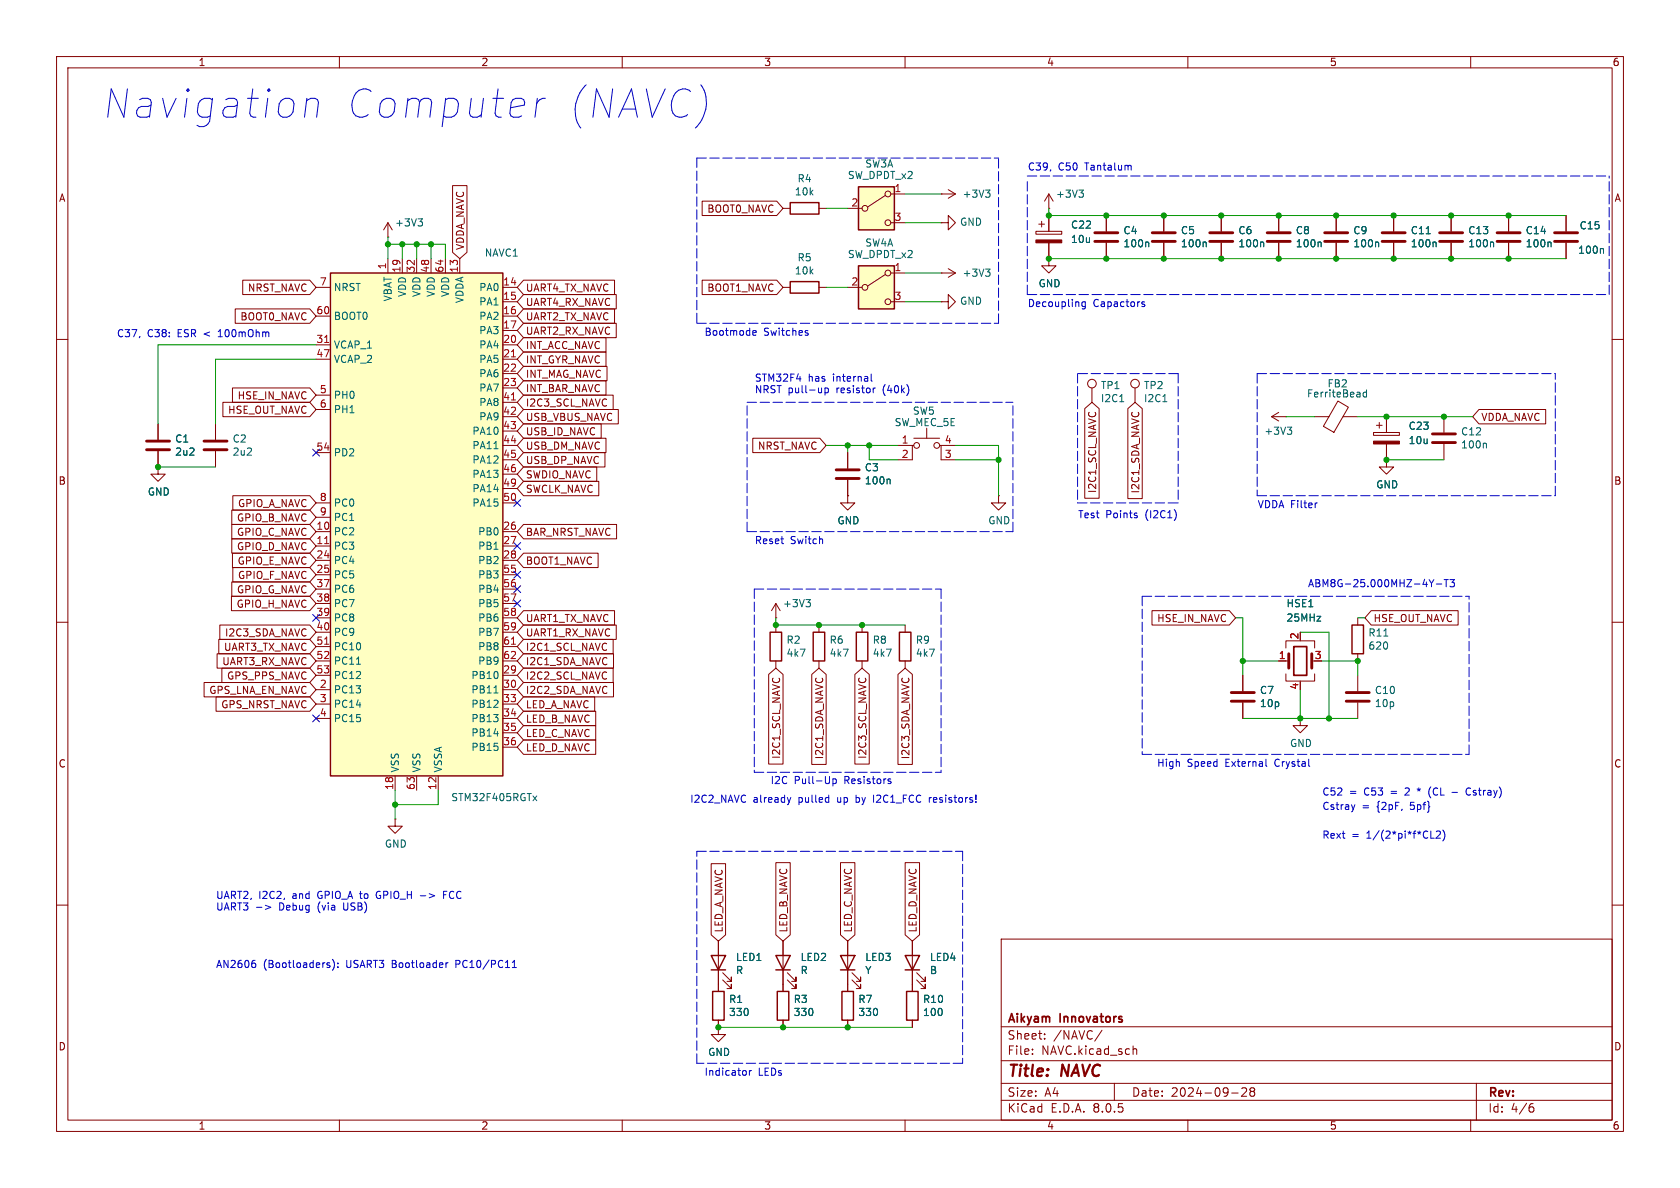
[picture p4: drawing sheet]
<svg xmlns="http://www.w3.org/2000/svg" width="297mm" height="210mm" viewBox="0 0 297 210" stroke-linecap="round" stroke-linejoin="round" font-family="sans-serif">
<defs><g id="words">
<g font-size="7" fill="#0000c2">
<text x="17.8" y="21.3">Navigation</text>
<text x="60.4" y="21.3">Computer</text>
<text x="99.1" y="21.3">(NAVC)</text>
</g>
<g font-size="2.8" fill="#840000">
<text x="178" y="190.9">Title:</text>
<text x="187.7" y="190.9">NAVC</text>
</g>
<g font-size="2.1" fill="#840000">
<text x="178" y="184">Sheet:</text>
<text x="178" y="181.2">Aikyam</text>
<text x="186.2" y="184">/NAVC/</text>
<text x="187.5" y="181.2">Innovators</text>
<text x="178" y="186.7">File:</text>
<text x="184.1" y="186.7">NAVC.kicad_sch</text>
<text x="178" y="196.9">KiCad</text>
<text x="178" y="194.1">Size:</text>
<text x="184.7" y="194.1">A4</text>
<text x="185.7" y="196.9">E.D.A.</text>
<text x="193.3" y="196.9">8.0.5</text>
<text x="200" y="194.1">Date:</text>
<text x="207" y="194.1">2024-09-28</text>
<text x="263" y="194.3">Rev:</text>
<text x="263" y="196.9">Id:</text>
<text x="267.1" y="196.9">4/6</text>
</g>
<g font-size="1.8" fill="#840000">
<text x="35" y="11.9">1</text>
<text x="85" y="11.9">2</text>
<text x="135" y="11.9">3</text>
<text x="185" y="11.9">4</text>
<text x="235" y="11.9">5</text>
<text x="285" y="11.9">6</text>
<text x="10.3" y="35.9">A</text>
<text x="285.3" y="35.9">A</text>
<text x="124.9" y="37.8">BOOT0_NAVC</text>
<text x="82.2" y="44.3" transform="rotate(-90 82.2 44.3)">VDDA_NAVC</text>
<text x="43.7" y="51.8">NRST_NAVC</text>
<text x="92.9" y="51.8">UART4_TX_NAVC</text>
<text x="124.9" y="51.8">BOOT1_NAVC</text>
<text x="42.4" y="56.8">BOOT0_NAVC</text>
<text x="92.9" y="54.3">UART4_RX_NAVC</text>
<text x="92.9" y="56.8">UART2_TX_NAVC</text>
<text x="92.9" y="59.4">UART2_RX_NAVC</text>
<text x="92.9" y="61.9">INT_ACC_NAVC</text>
<text x="92.9" y="64.5">INT_GYR_NAVC</text>
<text x="41.9" y="70.8">HSE_IN_NAVC</text>
<text x="92.9" y="69.5">INT_BAR_NAVC</text>
<text x="92.9" y="67">INT_MAG_NAVC</text>
<text x="40.2" y="73.3">HSE_OUT_NAVC</text>
<text x="92.9" y="77.2">USB_ID_NAVC</text>
<text x="92.9" y="72.1">I2C3_SCL_NAVC</text>
<text x="92.9" y="74.6">USB_VBUS_NAVC</text>
<text x="261.8" y="74.6">VDDA_NAVC</text>
<text x="92.9" y="82.2">USB_DP_NAVC</text>
<text x="92.9" y="79.7">USB_DM_NAVC</text>
<text x="133.9" y="79.7">NRST_NAVC</text>
<text x="10.3" y="85.9">B</text>
<text x="42" y="89.9">GPIO_A_NAVC</text>
<text x="92.9" y="87.3">SWCLK_NAVC</text>
<text x="92.9" y="84.8">SWDIO_NAVC</text>
<text x="194" y="87.3" transform="rotate(-90 194 87.3)">I2C1_SCL_NAVC</text>
<text x="201.6" y="87.3" transform="rotate(-90 201.6 87.3)">I2C1_SDA_NAVC</text>
<text x="285.3" y="85.9">B</text>
<text x="41.8" y="94.9">GPIO_C_NAVC</text>
<text x="41.8" y="92.4">GPIO_B_NAVC</text>
<text x="92.9" y="94.9">BAR_NRST_NAVC</text>
<text x="41.8" y="97.5">GPIO_D_NAVC</text>
<text x="41.9" y="100">GPIO_E_NAVC</text>
<text x="92.9" y="100">BOOT1_NAVC</text>
<text x="41.7" y="107.6">GPIO_H_NAVC</text>
<text x="41.8" y="105.1">GPIO_G_NAVC</text>
<text x="42" y="102.6">GPIO_F_NAVC</text>
<text x="39.7" y="112.7">I2C3_SDA_NAVC</text>
<text x="92.9" y="110.2">UART1_TX_NAVC</text>
<text x="92.9" y="112.7">UART1_RX_NAVC</text>
<text x="204.5" y="110.2">HSE_IN_NAVC</text>
<text x="242.7" y="110.2">HSE_OUT_NAVC</text>
<text x="39.2" y="117.8">UART3_RX_NAVC</text>
<text x="39.5" y="115.3">UART3_TX_NAVC</text>
<text x="92.9" y="115.3">I2C1_SCL_NAVC</text>
<text x="92.9" y="117.8">I2C1_SDA_NAVC</text>
<text x="36.9" y="122.9">GPS_LNA_EN_NAVC</text>
<text x="39" y="125.4">GPS_NRST_NAVC</text>
<text x="40" y="120.3">GPS_PPS_NAVC</text>
<text x="92.9" y="122.9">I2C2_SDA_NAVC</text>
<text x="92.9" y="120.3">I2C2_SCL_NAVC</text>
<text x="92.9" y="125.4">LED_A_NAVC</text>
<text x="92.9" y="128">LED_B_NAVC</text>
<text x="92.9" y="130.5">LED_C_NAVC</text>
<text x="10.3" y="135.9">C</text>
<text x="92.9" y="133">LED_D_NAVC</text>
<text x="138.1" y="134.3" transform="rotate(-90 138.1 134.3)">I2C1_SCL_NAVC</text>
<text x="145.7" y="134.3" transform="rotate(-90 145.7 134.3)">I2C1_SDA_NAVC</text>
<text x="153.4" y="134.3" transform="rotate(-90 153.4 134.3)">I2C3_SCL_NAVC</text>
<text x="161" y="134.3" transform="rotate(-90 161 134.3)">I2C3_SDA_NAVC</text>
<text x="285.3" y="135.9">C</text>
<text x="128" y="164.9" transform="rotate(-90 128 164.9)">LED_A_NAVC</text>
<text x="139.4" y="164.9" transform="rotate(-90 139.4 164.9)">LED_B_NAVC</text>
<text x="150.8" y="164.9" transform="rotate(-90 150.8 164.9)">LED_C_NAVC</text>
<text x="162.2" y="164.9" transform="rotate(-90 162.2 164.9)">LED_D_NAVC</text>
<text x="10.3" y="185.9">D</text>
<text x="285.3" y="185.9">D</text>
<text x="35" y="199.9">1</text>
<text x="85" y="199.9">2</text>
<text x="135" y="199.9">3</text>
<text x="185" y="199.9">4</text>
<text x="235" y="199.9">5</text>
<text x="285" y="199.9">6</text>
</g>
<g font-size="1.8" fill="#006464">
<text x="152.9" y="29.8">SW3A</text>
<text x="140.4" y="34.7">10k</text>
<text x="140.9" y="32.4">R4</text>
<text x="149.8" y="31.9">SW_DPDT_x2</text>
<text x="170.1" y="35.2">+3V3</text>
<text x="186.6" y="35.2">+3V3</text>
<text x="69.7" y="40.2">+3V3</text>
<text x="169.6" y="40.1">GND</text>
<text x="189.2" y="40.6">C22</text>
<text x="198.5" y="41.6">C4</text>
<text x="208.7" y="41.6">C5</text>
<text x="218.8" y="41.6">C6</text>
<text x="229" y="41.6">C8</text>
<text x="239.2" y="41.6">C9</text>
<text x="249.3" y="41.6">C11</text>
<text x="259.5" y="41.6">C13</text>
<text x="269.6" y="41.6">C14</text>
<text x="279.2" y="40.7">C15</text>
<text x="85.6" y="45.6">NAVC1</text>
<text x="140.9" y="46.4">R5</text>
<text x="149.8" y="45.8">SW_DPDT_x2</text>
<text x="152.9" y="43.8">SW4A</text>
<text x="189.2" y="43.2">10u</text>
<text x="198.5" y="43.9">100n</text>
<text x="208.7" y="43.9">100n</text>
<text x="218.8" y="43.9">100n</text>
<text x="229" y="43.9">100n</text>
<text x="239.2" y="43.9">100n</text>
<text x="249.3" y="43.9">100n</text>
<text x="259.5" y="43.9">100n</text>
<text x="269.6" y="43.9">100n</text>
<text x="278.9" y="45.1">100n</text>
<text x="58.9" y="51.7">NRST</text>
<text x="69.4" y="53.4" transform="rotate(-90 69.4 53.4)">VBAT</text>
<text x="72" y="52.6" transform="rotate(-90 72 52.6)">VDD</text>
<text x="74.5" y="52.6" transform="rotate(-90 74.5 52.6)">VDD</text>
<text x="77.1" y="52.6" transform="rotate(-90 77.1 52.6)">VDD</text>
<text x="79.6" y="52.6" transform="rotate(-90 79.6 52.6)">VDD</text>
<text x="82.1" y="53.7" transform="rotate(-90 82.1 53.7)">VDDA</text>
<text x="84.6" y="51.7">PA0</text>
<text x="140.4" y="48.7">10k</text>
<text x="170.1" y="49.1">+3V3</text>
<text x="183.5" y="51">GND</text>
<text x="58.9" y="56.7">BOOT0</text>
<text x="84.6" y="54.2">PA1</text>
<text x="84.6" y="56.7">PA2</text>
<text x="84.6" y="59.3">PA3</text>
<text x="169.6" y="54.1">GND</text>
<text x="58.9" y="61.8">VCAP_1</text>
<text x="58.9" y="64.4">VCAP_2</text>
<text x="84.6" y="61.8">PA4</text>
<text x="84.6" y="64.4">PA5</text>
<text x="58.9" y="70.7">PH0</text>
<text x="84.6" y="66.9">PA6</text>
<text x="84.6" y="69.4">PA7</text>
<text x="84.6" y="72">PA8</text>
<text x="194.5" y="69">TP1</text>
<text x="194.5" y="71.3">I2C1</text>
<text x="202.1" y="69">TP2</text>
<text x="202.1" y="71.3">I2C1</text>
<text x="231" y="70.5">FerriteBead</text>
<text x="234.6" y="68.7">FB2</text>
<text x="58.9" y="73.3">PH1</text>
<text x="83.4" y="77.1">PA10</text>
<text x="84.6" y="74.5">PA9</text>
<text x="158.1" y="75.5">SW_MEC_5E</text>
<text x="161.3" y="73.5">SW5</text>
<text x="223.4" y="77.1">+3V3</text>
<text x="248.9" y="76.2">C23</text>
<text x="258.2" y="77.2">C12</text>
<text x="30.9" y="78.4">C1</text>
<text x="30.9" y="80.7">2u2</text>
<text x="41" y="78.4">C2</text>
<text x="41" y="80.7">2u2</text>
<text x="58.9" y="80.9">PD2</text>
<text x="83.4" y="79.6">PA11</text>
<text x="83.4" y="82.1">PA12</text>
<text x="152.8" y="83.5">C3</text>
<text x="248.9" y="78.7">10u</text>
<text x="258.2" y="79.5">100n</text>
<text x="26" y="87.8">GND</text>
<text x="58.9" y="89.8">PC0</text>
<text x="83.4" y="84.7">PA13</text>
<text x="83.4" y="87.2">PA14</text>
<text x="83.4" y="89.8">PA15</text>
<text x="152.8" y="85.8">100n</text>
<text x="243.2" y="86.5">GND</text>
<text x="58.9" y="94.8">PC2</text>
<text x="58.9" y="92.3">PC1</text>
<text x="84.4" y="94.8">PB0</text>
<text x="148" y="92.9">GND</text>
<text x="174.6" y="92.9">GND</text>
<text x="58.9" y="97.4">PC3</text>
<text x="58.9" y="99.9">PC4</text>
<text x="84.4" y="97.4">PB1</text>
<text x="84.4" y="99.9">PB2</text>
<text x="58.9" y="102.5">PC5</text>
<text x="58.9" y="105">PC6</text>
<text x="58.9" y="107.5">PC7</text>
<text x="84.4" y="102.5">PB3</text>
<text x="84.4" y="105">PB4</text>
<text x="84.4" y="107.5">PB5</text>
<text x="138.3" y="107.5">+3V3</text>
<text x="227.3" y="107.5">HSE1</text>
<text x="58.9" y="110.1">PC8</text>
<text x="58.9" y="112.6">PC9</text>
<text x="84.4" y="110.1">PB6</text>
<text x="84.4" y="112.6">PB7</text>
<text x="138.9" y="114">R2</text>
<text x="146.6" y="114">R6</text>
<text x="154.2" y="114">R8</text>
<text x="161.8" y="114">R9</text>
<text x="227.3" y="110.1">25MHz</text>
<text x="241.8" y="112.7">R11</text>
<text x="58.9" y="115.2">PC10</text>
<text x="58.9" y="117.7">PC11</text>
<text x="84.4" y="115.2">PB8</text>
<text x="84.4" y="117.7">PB9</text>
<text x="138.9" y="116.3">4k7</text>
<text x="146.6" y="116.3">4k7</text>
<text x="154.2" y="116.3">4k7</text>
<text x="161.8" y="116.3">4k7</text>
<text x="241.8" y="115">620</text>
<text x="58.9" y="122.8">PC13</text>
<text x="58.9" y="125.3">PC14</text>
<text x="58.9" y="120.2">PC12</text>
<text x="83.2" y="120.2">PB10</text>
<text x="83.2" y="122.8">PB11</text>
<text x="83.2" y="125.3">PB12</text>
<text x="222.6" y="122.9">C7</text>
<text x="222.6" y="125.2">10p</text>
<text x="243" y="122.9">C10</text>
<text x="243" y="125.2">10p</text>
<text x="58.9" y="127.9">PC15</text>
<text x="83.2" y="127.9">PB13</text>
<text x="83.2" y="130.4">PB14</text>
<text x="70.7" y="136.7" transform="rotate(-90 70.7 136.7)">VSS</text>
<text x="74.5" y="136.7" transform="rotate(-90 74.5 136.7)">VSS</text>
<text x="78.3" y="136.7" transform="rotate(-90 78.3 136.7)">VSSA</text>
<text x="83.2" y="132.9">PB15</text>
<text x="228" y="132.3">GND</text>
<text x="79.7" y="141.8">STM32F405RGTx</text>
<text x="67.9" y="150">GND</text>
<text x="130" y="170.1">LED1</text>
<text x="130" y="172.4">R</text>
<text x="141.4" y="170.1">LED2</text>
<text x="141.4" y="172.4">R</text>
<text x="152.9" y="170.1">LED3</text>
<text x="152.9" y="172.4">Y</text>
<text x="164.3" y="170.1">LED4</text>
<text x="164.3" y="172.4">B</text>
<text x="128.8" y="177.5">R1</text>
<text x="128.8" y="179.8">330</text>
<text x="140.2" y="177.5">R3</text>
<text x="140.2" y="179.8">330</text>
<text x="151.6" y="177.5">R7</text>
<text x="151.6" y="179.8">330</text>
<text x="163.1" y="179.8">100</text>
<text x="163.1" y="177.5">R10</text>
<text x="125.1" y="186.9">GND</text>
</g>
<g font-size="1.8" fill="#a90000">
<text x="158" y="34">1</text>
<text x="150.4" y="36.6">2</text>
<text x="158" y="39.1">3</text>
<text x="68.3" y="47.7" transform="rotate(-90 68.3 47.7)">1</text>
<text x="56.4" y="50.5">7</text>
<text x="70.9" y="48.3" transform="rotate(-90 70.9 48.3)">19</text>
<text x="73.4" y="48.3" transform="rotate(-90 73.4 48.3)">32</text>
<text x="75.9" y="48.3" transform="rotate(-90 75.9 48.3)">48</text>
<text x="78.5" y="48.3" transform="rotate(-90 78.5 48.3)">64</text>
<text x="81" y="48.3" transform="rotate(-90 81 48.3)">13</text>
<text x="88.9" y="50.5">14</text>
<text x="88.9" y="53.1">15</text>
<text x="150.4" y="50.5">2</text>
<text x="158" y="48">1</text>
<text x="158" y="53.1">3</text>
<text x="55.8" y="55.6">60</text>
<text x="88.9" y="55.6">16</text>
<text x="88.9" y="58.2">17</text>
<text x="55.8" y="60.7">31</text>
<text x="55.8" y="63.2">47</text>
<text x="88.9" y="60.7">20</text>
<text x="88.9" y="63.2">21</text>
<text x="88.9" y="65.8">22</text>
<text x="56.4" y="69.6">5</text>
<text x="88.9" y="68.3">23</text>
<text x="88.9" y="70.9">41</text>
<text x="56.4" y="72.1">6</text>
<text x="88.9" y="73.4">42</text>
<text x="88.9" y="75.9">43</text>
<text x="55.8" y="79.8">54</text>
<text x="88.9" y="78.5">44</text>
<text x="88.9" y="81">45</text>
<text x="88.9" y="83.6">46</text>
<text x="159.3" y="78.5">1</text>
<text x="159.3" y="81">2</text>
<text x="166.9" y="81">3</text>
<text x="166.9" y="78.5">4</text>
<text x="56.4" y="88.6">8</text>
<text x="88.9" y="86.1">49</text>
<text x="88.9" y="88.6">50</text>
<text x="55.8" y="93.7">10</text>
<text x="56.4" y="91.2">9</text>
<text x="88.9" y="93.7">26</text>
<text x="55.8" y="96.3">11</text>
<text x="55.8" y="98.8">24</text>
<text x="55.8" y="101.3">25</text>
<text x="88.9" y="96.3">27</text>
<text x="88.9" y="98.8">28</text>
<text x="88.9" y="101.3">55</text>
<text x="55.8" y="103.9">37</text>
<text x="55.8" y="106.4">38</text>
<text x="88.9" y="103.9">56</text>
<text x="88.9" y="106.4">57</text>
<text x="55.8" y="109">39</text>
<text x="55.8" y="111.5">40</text>
<text x="88.9" y="109">58</text>
<text x="88.9" y="111.5">59</text>
<text x="229.6" y="113.1" transform="rotate(-90 229.6 113.1)">2</text>
<text x="55.8" y="114">51</text>
<text x="55.8" y="116.6">52</text>
<text x="55.8" y="119.1">53</text>
<text x="88.9" y="119.1">29</text>
<text x="88.9" y="114">61</text>
<text x="88.9" y="116.6">62</text>
<text x="226" y="116.6">1</text>
<text x="232.3" y="116.6">3</text>
<text x="56.4" y="121.7">2</text>
<text x="56.4" y="124.2">3</text>
<text x="88.9" y="121.7">30</text>
<text x="88.9" y="124.2">33</text>
<text x="229.6" y="122" transform="rotate(-90 229.6 122)">4</text>
<text x="56.4" y="126.7">4</text>
<text x="88.9" y="126.7">34</text>
<text x="88.9" y="129.3">35</text>
<text x="88.9" y="131.8">36</text>
<text x="69.6" y="139.7" transform="rotate(-90 69.6 139.7)">18</text>
<text x="73.4" y="139.7" transform="rotate(-90 73.4 139.7)">63</text>
<text x="77.2" y="139.7" transform="rotate(-90 77.2 139.7)">12</text>
</g>
<g font-size="1.8" fill="#0000c2">
<text x="181.6" y="30.2">C39,</text>
<text x="187.1" y="30.2">C50</text>
<text x="191.9" y="30.2">Tantalum</text>
<text x="20.6" y="59.7">C37,</text>
<text x="26" y="59.7">C38:</text>
<text x="31.5" y="59.7">ESR &lt;</text>
<text x="39" y="59.7">100mOhm</text>
<text x="124.5" y="59.4">Bootmode</text>
<text x="135" y="59.4">Switches</text>
<text x="181.6" y="54.4">Decoupling</text>
<text x="193.2" y="54.4">Capactors</text>
<text x="133.3" y="67.6">STM32F4</text>
<text x="133.3" y="69.6">NRST pull-up</text>
<text x="142.9" y="67.6">has</text>
<text x="147.4" y="67.6">internal</text>
<text x="148" y="69.6">resistor</text>
<text x="156.3" y="69.6">(40k)</text>
<text x="222.2" y="89.9">VDDA Filter</text>
<text x="190.5" y="91.7">Test</text>
<text x="195.5" y="91.7">Points</text>
<text x="202.6" y="91.7">(I2C1)</text>
<text x="133.3" y="96.3">Reset</text>
<text x="139.7" y="96.3">Switch</text>
<text x="231.1" y="103.9">ABM8G-25.000MHZ-4Y-T3</text>
<text x="204.5" y="135.6">High</text>
<text x="209.9" y="135.6">Speed</text>
<text x="216.7" y="135.6">External</text>
<text x="225.6" y="135.6">Crystal</text>
<text x="121.9" y="142">I2C2_NAVC</text>
<text x="133.1" y="142">already</text>
<text x="136.1" y="138.7">I2C</text>
<text x="140.4" y="138.7">Pull-Up</text>
<text x="141.3" y="142">pulled</text>
<text x="148.3" y="142">up</text>
<text x="149.4" y="138.7">Resistors</text>
<text x="151.8" y="142">by</text>
<text x="155" y="142">I2C1_FCC</text>
<text x="165.1" y="142">resistors!</text>
<text x="233.7" y="143.3">Cstray</text>
<text x="233.7" y="140.7">C52</text>
<text x="238.5" y="140.7">=</text>
<text x="240.8" y="143.3">=</text>
<text x="241.3" y="140.7">C53</text>
<text x="243.5" y="143.3">{2pF,</text>
<text x="246.1" y="140.7">=</text>
<text x="248.9" y="140.7">2</text>
<text x="249.6" y="143.3">5pf}</text>
<text x="251.3" y="140.7">*</text>
<text x="253.4" y="140.7">(CL</text>
<text x="260.5" y="140.7">Cstray)</text>
<text x="233.7" y="148.3">Rext</text>
<text x="239" y="148.3">=</text>
<text x="241.7" y="148.3">1/(2*pi*f*CL2)</text>
<text x="38.1" y="159">UART2,</text>
<text x="38.1" y="161">UART3</text>
<text x="45.7" y="159">I2C2,</text>
<text x="49.5" y="161">Debug</text>
<text x="51.8" y="159">and</text>
<text x="56.4" y="159">GPIO_A to</text>
<text x="56.4" y="161">(via</text>
<text x="61.2" y="161">USB)</text>
<text x="67.2" y="159">GPIO_H</text>
<text x="75.1" y="159">-&gt;</text>
<text x="79.4" y="159">FCC</text>
<text x="38.1" y="171.2">AN2606</text>
<text x="46.5" y="171.2">(Bootloaders):</text>
<text x="61.3" y="171.2">USART3</text>
<text x="69.6" y="171.2">Bootloader</text>
<text x="81" y="171.2">PC10/PC11</text>
<text x="124.5" y="190.2">Indicator</text>
<text x="134" y="190.2">LEDs</text>
</g>
</g></defs>
<g fill="none" stroke="#840000" stroke-width=".18">
<path d="M10 10h277v190h-277zM12 12h273v186h-273zM60 10v2M110 10v2M160 10v2M210 10v2M260 10v2M185.4 36.8h.1M185.4 34.3l-.7 1.3M185.4 34.3v2.5M185.4 34.3l.8 1.3M246.4 38.1v2.8"/>
<path d="M10 60h2M185.4 45.7v1.3h1.3l-1.3 1.3-1.3-1.3h1.3M185.4 45.7h.1M246.4 42.9v2.8M285 60h2M38.1 74.9v2.8M38.1 79.8v2.8M193 68.6v2.5M149.9 80v2.8M149.9 84.8v2.8M10 110h2M137.2 109.2h.1"/>
<path d="M137.2 106.7v2.5M137.2 110.5v1.3M137.2 116.8v1.3M137.2 106.7l-.8 1.3M137.2 106.7l.7 1.3M226.1 116.8h1.7M227.3 119.1v1.3h5.1v-1.3M227.3 114.6v-1.3h5.1v1.3M240 109.2v1.3M240 115.6v1.2M240 119.4v2.8M285 110h2"/>
<path d="M229.9 120.4v.3M240 124.2v2.8M10 160h2M285 160h2M177 166h108v32h-108zM60 198v2M110 198v2M160 198v2M177 194.5h108M177 191.5h108M177 187.5h108M177 181.5h108"/>
<path d="M182.5 186.3v.1M182.5 185.5v.1M184.7 183.6v.1M184.7 182.8v.1M194.8 182.1l-1.3 2M197 191.5v3M200.3 185.5l.2-.1 .4 .1 .1 .9M210 198v2M217.7 193.2h1.2M219.5 192.4l.6-.1 .2 .1 .1 .3-.9 1.1h.9M221.2 192.9l-.2-.2 .2-.4 .5 .1 .1 .2-.3 .3M221.2 192.9l-.2 .3v.3l.2 .3 .5-.1 .1-.2-.1-.4-.2-.2"/>
<path d="M221.2 192.9h.3M260 198v2M261 191.5v6.5M270.6 195.7h.3l.3 .3-.1 .5-.5 .1M271 195.1l-.4 .1"/>
<circle cx="193" cy="67.8" r=".76"/>
</g>
<path d="M190.7 33.6h.8l-.4 .5M191.3 34.1l.2 .2v.3l-.2 .3M252.1 41.3h.8M253.7 42.8l.2 .2v.6M198 71h.7M157.2 84.7l.2 .2v.6M142.5 106h.8l-.5 .5M143 106.5l.3 .2v.3l-.3 .3M244.6 112.4h.8" fill="none" stroke="#006464" stroke-width=".18"/>
<path d="M244.3 42.7h4.1M244.3 41.1h4.1M36.1 79.5h4M36.1 78h4M147.8 84.6h4.1M147.8 83.1h4.1M227.8 115.6v2.5M231.9 115.6v2.5M238 124h4.1M238 122.4h4.1" fill="none" stroke="#840000" stroke-width=".51"/>
<path d="M136.1 111.8h2.1v5h-2.1zM239 110.5h2v5.1h-2z" fill="none" stroke="#840000" stroke-width=".25"/>
<path d="M228.7 114.3h2.3v5.1h-2.3z" fill="none" stroke="#840000" stroke-width=".3"/>
<path d="M58.4 48.3h30.5v88.9h-30.5z" fill="#ffffc2"/>
<g fill="none" stroke="#840000" stroke-width=".25">
<path d="M58.4 48.3h30.5v88.9h-30.5zM143.8 111.8h2v5h-2zM151.4 111.8h2v5h-2zM159 111.8h2v5h-2zM125.7 168.9h2.6l-1.3 2.6zM125.7 171.5h2.6M126 175.3h2v5h-2zM137.2 168.9h2.5l-1.3 2.6zM137.2 171.5h2.5M137.4 175.3h2v5h-2zM148.6 168.9h2.5l-1.2 2.6zM148.6 171.5h2.5"/>
<path d="M148.8 175.3h2.1v5h-2.1zM160 168.9h2.6l-1.3 2.6zM160 171.5h2.6M160.3 175.3h2v5h-2z"/>
</g>
<g fill="none" stroke="#840000" stroke-width=".18">
<path d="M183.6 39.6h1.1M184.1 39.1v1M185.4 38.1v2.8M195.6 38.1v2.8M205.7 38.1v2.8M215.9 38.1v2.8M226.1 38.1v2.8M236.2 38.1v2.8M256.5 38.1v2.8M266.7 38.1v2.8M276.9 38.1v2.8M55.9 50.8h2.5"/>
<path d="M55.9 55.9h2.5M68.6 45.7v2.6M71.1 45.7v2.6M73.7 45.7v2.6M76.2 45.7v2.6M78.7 45.7v2.6M81.3 45.7v2.6M88.9 50.8h2.5M88.9 53.3h2.5M88.9 55.9h2.5M88.9 58.4h2.5M183.1 40.9h4.6v.5h-4.6z"/>
<path d="M185.4 42.9v2.8M195.6 42.9v2.8M205.7 42.9v2.8M215.9 42.9v2.8M226.1 42.9v2.8M236.2 42.9v2.8M256.5 42.9v2.8M266.7 42.9v2.8M276.9 42.9v2.8M55.9 61h2.5M55.9 63.5h2.5M55.9 69.9h2.5"/>
<path d="M55.9 72.4h2.5M88.9 61h2.5M88.9 63.5h2.5M88.9 66h2.5M88.9 68.6h2.5M88.9 71.1h2.5M88.9 73.7h2.5M88.9 76.2h2.5M88.9 78.7h2.5M158.7 78.7h2.6M161.5 78.7h-.2v2.6h-2.6M161.5 77.5h4.6"/>
<path d="M163.8 75.7v1.8M166.1 78.7h.3v2.6h2.5M166.4 78.7h2.5M200.7 68.6v2.5M224.8 73.7h2.5M224.8 73.7l1.3 .7M226.1 72.9l-1.3 .8M227.3 73.7h.1M232.4 73.7h2.5M236.5 70.9l1.9 1.1-2.6 4.4-1.8-1zM237.4 73.7h2.6M242.8 76.5h4.6v.5h-4.6z"/>
<path d="M243.3 75.2h1M243.8 74.7v1M245.1 73.7v2.8M245.1 78.5v2.8M255.3 73.7v2.8M255.3 78.5v2.8M27.9 82.6v1.2h1.3l-1.3 1.3-1.2-1.3h1.2M27.9 82.6h.1M55.9 94h2.5M55.9 96.5h2.5M55.9 99.1h2.5M55.9 88.9h2.5"/>
<path d="M55.9 80h2.5M55.9 91.4h2.5M88.9 94h2.5M88.9 96.5h2.5M88.9 99.1h2.5M88.9 81.3h2.5M88.9 83.8h2.5M88.9 86.4h2.5M88.9 88.9h2.5M149.9 87.6v1.3h1.2l-1.2 1.3-1.3-1.3h1.3M149.9 87.6h.1M176.5 87.6v1.3h1.3l-1.3 1.3-1.2-1.3h1.2"/>
<path d="M176.5 87.6h.1M245.1 81.3v1.3h1.3l-1.3 1.2-1.3-1.2h1.3M245.1 81.3h.1M55.9 101.6h2.5M55.9 119.4h2.5M55.9 104.1h2.5M55.9 106.7h2.5M55.9 109.2h2.5M55.9 111.8h2.5M55.9 114.3h2.5M55.9 116.8h2.5M88.9 101.6h2.5"/>
<path d="M88.9 119.4h2.5M88.9 104.1h2.5M88.9 106.7h2.5M88.9 109.2h2.5M88.9 111.8h2.5M88.9 114.3h2.5M88.9 116.8h2.5M144.8 110.5v1.3M144.8 116.8v1.3M152.4 110.5v1.3M152.4 116.8v1.3M160 110.5v1.3"/>
<path d="M160 116.8v1.3M219.7 119.4v2.8M55.9 121.9h2.5M55.9 124.5h2.5M55.9 127h2.5M69.8 137.2v2.5M73.7 137.2v2.5M77.5 137.2v2.5M88.9 121.9h2.5M88.9 124.5h2.5M88.9 127h2.5M88.9 129.5h2.5"/>
<path d="M88.9 132.1h2.5M219.7 124.2v2.8M229.9 127v1.3h1.2l-1.2 1.2-1.3-1.2h1.3M229.9 127h.1M69.8 144.8v1.3h1.3l-1.3 1.2-1.2-1.2h1.2M69.8 144.8h.1M127 166.4v8.9M127.8 173.2l1.5 1.6v-.8v.8h-.8M127.8 172l1.5 1.5v-.8v.8h-.8M138.4 166.4v8.9M139.2 173.2l1.5 1.6v-.8v.8h-.7M139.2 172l1.5 1.5v-.8v.8h-.7"/>
<path d="M149.9 166.4v8.9M150.6 173.2l1.5 1.6v-.8v.8h-.7M150.6 172l1.5 1.5v-.8v.8h-.7M161.3 166.4v8.9M162.1 173.2l1.5 1.6v-.8v.8h-.8M162.1 172l1.5 1.5v-.8v.8h-.8M127 181.6v1.3h1.3l-1.3 1.3-1.3-1.3h1.3M127 181.6h.1M127 180.3v1.3M138.4 180.3v1.3M149.9 180.3v1.3M161.3 180.3v1.3"/>
<circle cx="162.1" cy="78.7" r=".51"/>
<circle cx="165.6" cy="78.7" r=".51"/>
<circle cx="200.7" cy="67.8" r=".76"/>
</g>
<path d="M57.4 60.5h.7M90.4 63.1h.7M90.4 70.7h.7M57.4 96.1h.7M57.4 113.9h.7M90.4 113.9h.7" fill="none" stroke="#a90000" stroke-width=".18"/>
<g fill="none" stroke="#006464" stroke-width=".18">
<path d="M202.9 42.8l.2 .2v.6M213.1 42.8l.1 .2v.6M223.2 42.8l.2 .2v.6M233.4 42.8l.2 .2v.6M243.5 42.8l.2 .2v.6M263.9 42.8l.1 .2v.6M274 42.8l.2 .2v.6M283.3 43.9l.2 .2v.7M87.3 79.3h.7M205.6 71h.7M227.6 75.5h.8l-.5 .5M228.1 76l.3 .2v.3l-.3 .3"/>
<path d="M241.6 68.9v1.3M241.6 69.4l-.4-.1-.2 .3 .1 .5h.5M262.6 78.3l.2 .2v.7M63 117.4h.7M87.3 122.5h.7M94.2 140.7l.7 .8M94.9 140.7l-.7 .8"/>
</g>
<g fill="none" stroke="#840000" stroke-width=".51">
<path d="M193.5 42.7h4.1M193.5 41.1h4.1M203.7 42.7h4.1M203.7 41.1h4.1M213.9 42.7h4M213.9 41.1h4M224 42.7h4.1M224 41.1h4.1M234.2 42.7h4.1M234.2 41.1h4.1M254.5 42.7h4.1M254.5 41.1h4.1"/>
<path d="M264.7 42.7h4M264.7 41.1h4M274.8 42.7h4.1M274.8 41.1h4.1M253.2 78.2h4.1M253.2 76.7h4.1M217.7 124h4M217.7 122.4h4"/>
</g>
<g fill="#840000" stroke="#840000" stroke-width=".18">
<path d="M242.8 78h4.6v.5h-4.6z"/>
<path d="M183.1 42.4h4.6v.5h-4.6z"/>
</g>
<path d="M151.8 33h6.3v7.6h-6.3z" fill="#ffffc2"/>
<g fill="none" stroke="#840000" stroke-width=".18">
<path d="M68.6 39.4l-.8 1.2M68.6 39.4v2.5M68.6 39.4l.7 1.2M138.4 36.8h1.3M144.8 36.8h1.2M149.9 36.8h2.5M156.5 34.5l-3.1 2.1M157.5 34.3h2.5M157.5 39.4h2.5M166.4 34.3h.1M166.4 39.4h1.2v-1.3l1.3 1.3-1.3 1.2v-1.2M166.4 39.4h.1"/>
<path d="M166.4 34.3h2.5M167.6 33.5l1.3 .8M168.9 34.3l-1.3 .8M68.6 41.9h.1M138.4 50.8h1.3M144.8 50.8h1.2M166.4 48.3h.1M166.4 53.3h1.2v-1.2l1.3 1.2-1.3 1.3v-1.3M166.4 53.3h.1M166.4 48.3h2.5M167.6 47.5l1.3 .8M168.9 48.3l-1.3 .7"/>
<path d="M27.9 74.9v2.8M27.9 79.8v2.8"/>
<circle cx="152.9" cy="36.8" r=".51"/>
<circle cx="157" cy="34.3" r=".51"/>
<circle cx="157" cy="39.4" r=".51"/>
</g>
<path d="M139.7 35.8h5.1v2h-5.1zM151.8 33h6.3v7.6h-6.3zM139.7 49.8h5.1v2h-5.1z" fill="none" stroke="#840000" stroke-width=".25"/>
<path d="M25.9 79.5h4.1M25.9 78h4.1" fill="none" stroke="#840000" stroke-width=".51"/>
<path d="M73.9 38.7h.8l-.4 .5M74.4 39.2l.3 .2v.3l-.3 .2M174.2 33.6h.8l-.4 .5M174.8 34.1l.2 .2v.3l-.2 .3M174.2 47.6h.8l-.4 .5M174.8 48.1l.2 .2v.3l-.2 .2" fill="none" stroke="#006464" stroke-width=".18"/>
<path d="M151.8 47h6.3v7.6h-6.3z" fill="#ffffc2"/>
<g fill="none" stroke="#840000" stroke-width=".18">
<path d="M80 32.8h2.6v11.8l-1.3 1.1-1.3-1.1zM124.1 35.6h13.2l1.1 1.2-1.1 1.3h-13.2zM185.4 38.1v2.8M195.6 38.1v2.8M205.7 38.1v2.8M215.9 38.1v2.8M226.1 38.1v2.8M236.2 38.1v2.8M246.4 38.1v2.8M256.5 38.1v2.8M266.7 38.1v2.8M276.9 38.1v2.8"/>
<path d="M41.6 54.6h13.2l1.1 1.3-1.1 1.3h-13.2zM42.9 49.5h11.9l1.1 1.3-1.1 1.3h-11.9zM92.6 49.5h16v2.6h-16l-1.2-1.3zM92.6 52.1h16.3v2.5h-16.3l-1.2-1.3zM92.6 54.6h16v2.6h-16l-1.2-1.3zM92.6 59.7h14.5v2.5h-14.5l-1.2-1.2zM92.6 57.1h16.3v2.6h-16.3l-1.2-1.3zM124.1 49.5h13.2l1.1 1.3-1.1 1.3h-13.2zM149.9 50.8h2.5M156.5 48.5l-3.1 2M157.5 48.3h2.5M157.5 53.3h2.5"/>
<path d="M185.4 45.7h.1M185.4 42.9v2.8M195.6 42.9v2.8M205.7 42.9v2.8M215.9 42.9v2.8M226.1 42.9v2.8M236.2 42.9v2.8M246.4 42.9v2.8M256.5 42.9v2.8M266.7 42.9v2.8M276.9 42.9v2.8M27.9 74.9v2.8"/>
<path d="M27.9 79.8v2.8M39.4 71.1h15.4l1.1 1.3-1.1 1.3h-15.4zM41.1 68.6h13.7l1.1 1.3-1.1 1.2h-13.7zM92.6 74.9h13.7v2.6h-13.7l-1.2-1.3zM92.6 77.5h14.5v2.5h-14.5l-1.2-1.3zM92.6 67.3h14.5v2.6h-14.5l-1.2-1.3zM92.6 64.8h14.7v2.5h-14.7l-1.2-1.3zM92.6 69.8h15.8v2.6h-15.8l-1.2-1.3zM92.6 72.4h16.7v2.5h-16.7l-1.2-1.2zM92.6 62.2h14.5v2.6h-14.5l-1.2-1.3zM133.1 77.5h11.8l1.1 1.2-1.1 1.3h-11.8zM191.8 72.2l1.2-1.1 1.3 1.1v15.9h-2.5z"/>
<path d="M199.4 72.2l1.3-1.1 1.2 1.1v15.9h-2.5zM245.1 73.7v2.8M245.1 78.5v2.8M261.5 72.4h11.8v2.5h-11.8l-1.2-1.2zM27.9 82.6h.1M41 92.7h13.8l1.1 1.3-1.1 1.3h-13.8zM41 90.2h13.8l1.1 1.2-1.1 1.3h-13.8zM41 95.2h13.8l1.1 1.3-1.1 1.3h-13.8zM41.1 97.8h13.7l1.1 1.3-1.1 1.2h-13.7zM41.2 87.6h13.6l1.1 1.3-1.1 1.3h-13.6zM92.6 97.8h13.1v2.5h-13.1l-1.2-1.2zM92.6 85.1h13.3v2.5h-13.3l-1.2-1.2z"/>
<path d="M92.6 82.5h12.9v2.6h-12.9l-1.2-1.3zM92.6 80h14.3v2.6h-14.3l-1.2-1.3zM92.6 92.7h16.4v2.6h-16.4l-1.2-1.3zM149.9 87.6h.1M149.9 80v2.8M149.9 84.8v2.8M245.1 81.3h.1M38.4 115.6h16.4l1.1 1.2-1.1 1.3h-16.4zM38.7 113h16.1l1.1 1.3-1.1 1.3h-16.1zM38.9 110.5h15.9l1.1 1.3-1.1 1.2h-15.9zM39.2 118.1h15.6l1.1 1.3-1.1 1.3h-15.6zM40.9 105.4h13.9l1.1 1.3-1.1 1.3h-13.9z"/>
<path d="M41 102.9h13.8l1.1 1.2-1.1 1.3h-13.8zM41.2 100.3h13.6l1.1 1.3-1.1 1.3h-13.6zM92.6 113h15.8v2.6h-15.8l-1.2-1.3zM92.6 107.9h16v2.6h-16l-1.2-1.3zM92.6 115.6h15.9v2.5h-15.9l-1.2-1.3zM92.6 118.1h15.8v2.6h-15.8l-1.2-1.3zM92.6 110.5h16.3v2.5h-16.3l-1.2-1.2zM135.9 119.2l1.3-1.1 1.2 1.1v15.9h-2.5zM143.5 119.2l1.3-1.1 1.3 1.1v15.9h-2.6zM151.1 119.2l1.3-1.1 1.3 1.1v15.9h-2.6zM158.7 119.2l1.3-1.1 1.3 1.1v15.9h-2.6zM203.7 107.9h13.6l1.1 1.3-1.1 1.3h-13.6z"/>
<path d="M219.7 119.4v2.8M226.1 116.8h1.2M242.4 107.9h15.4v2.6h-15.4l-1.1-1.3zM36.1 120.6h18.7l1.1 1.3-1.1 1.3h-18.7zM38.2 123.2h16.6l1.1 1.3-1.1 1.2h-16.6zM92.6 130.8h12.7v2.6h-12.7l-1.2-1.3zM92.6 120.6h15.9v2.6h-15.9l-1.2-1.3zM92.6 125.7h12.7v2.6h-12.7l-1.2-1.3zM92.6 123.2h12.5v2.5h-12.5l-1.2-1.2zM92.6 128.3h12.7v2.5h-12.7l-1.2-1.3zM219.7 124.2v2.8M125.7 152.7h2.6v12.6l-1.3 1.1-1.3-1.1z"/>
<path d="M137.2 152.5h2.5v12.8l-1.3 1.1-1.2-1.1zM148.6 152.5h2.5v12.8l-1.2 1.1-1.3-1.1zM160 152.5h2.6v12.8l-1.3 1.1-1.3-1.1zM127 166.4v2.5M127 171.5v3.8M138.4 166.4v2.5M138.4 171.5v3.8M149.9 166.4v2.5M149.9 171.5v3.8M161.3 166.4v2.5M161.3 171.5v3.8M127 181.6h.1"/>
<path d="M127 180.3v1.3M138.4 180.3v1.3M149.9 180.3v1.3M161.3 180.3v1.3"/>
<circle cx="152.9" cy="50.8" r=".51"/>
<circle cx="157" cy="48.3" r=".51"/>
<circle cx="157" cy="53.3" r=".51"/>
</g>
<path d="M151.8 47h6.3v7.6h-6.3z" fill="none" stroke="#840000" stroke-width=".25"/>
<g fill="none" stroke="#0000c2" stroke-width=".18">
<path d="M54.2 17.9a1.42 1.42 0 0 1 1.9-.3l.2 .5-.3 2.6M54.2 17.4l-.4 3.3M95 17.4l-.4 3.3M96.4 17.4a1.48 1.48 0 0 0-1.5 .9M199.8 29.2l.2 .2v.7M38.6 59.5h.7M38.7 58.6h-.1M133.1 58.9l.6-.2-.1-.2-.3-.1-.2 .2v.6h.5M142.5 58.9h.3l.1 .2-.2 .2h-.2M142.5 58.4l.3 .1M191.9 53.3v1.1l-.3 .2h-.3M191.9 53.4l-.4-.1-.2 .3 .1 .5h.5"/>
<path d="M201.8 53.6l.6 .4-.2 .2-.4-.1M202.3 53.4l-.3-.1-.2 .2M145.2 68.6v.8M145.2 69.3l-.1 .1M145.8 68.6v1.3M145.8 68.7l.4-.1 .3 .2-.2 .6h-.5M154 66.1v1.1l.2 .2M154.7 68.6l-.3 .2M200.9 91.1l.2 .2-.2 .2M200.9 90.7h.1M232.9 88.9l-.3 .1M253.5 102.5l-.4 .6"/>
<path d="M253.9 103.2h1M255.3 102.5h.7M255.7 102.5v1.2M256.3 102.5h.8l-.4 .4 .4 .2v.5l-.2 .1-.6-.1M147.3 137.7v1.2M147.3 137.7h.3l.3 .2-.2 .6h-.4M157.2 137.7h.3M157.2 138.1l.3 .1v.1l-.1 .2h-.3M223.8 134.2v1.1l.2 .2M250.5 139.5l.3 .1-.1 .2M253 139.1a1.46 1.46 0 0 0 0 1.9M260 139.4a.6 .6 0 0 0-.9 .4 .6 .6 0 0 0 .6 .8l.3-.2"/>
<path d="M66.7 157.6l-.2 .5 .2 .7M74.3 158.3h1M78.4 158.2h.4M79 157.6h-.6v1.2M139.8 141l-.3 .8M146.4 141h.1M146.5 140.6v1.2M146.5 141.8h-.1M154.4 140.6v1.2M164.3 141v.8M164.7 141l-.4 .2M239.5 142.2l-.3 .9"/>
<path d="M253 148.2h.6M253.9 147l.5-.1 .2 .4-.7 .9h.7M255.1 146.7a1.46 1.46 0 0 1 0 2M256.7 140.1h1M44.9 169.8h.2M45 170.3l.2 .2v.3l-.2 .2M45.3 160.4h1M46.9 160l1 .4-1 .4M58 170.6l.3 .1v.2l-.1 .1h-.3M58 170.2l.3 .1M58.8 169.6a1.46 1.46 0 0 1 0 1.9M59.7 170.9v.1"/>
<path d="M59.7 170.3v.1M78.8 170.2v.8M79.2 170.2l-.4 .2M90.6 171h.7M90.6 170.1l.3-.3v1.2M131.8 189.3l.1 .2-.1 .5M132.5 189.2v.9M132.8 189.2l-.3 .3"/>
</g>
<g fill="none" stroke="#0000c2" stroke-width=".18" stroke-dasharray="1.7 .6">
<path d="M123.2 27.9h53.3M123.2 27.9v29.3M181.6 31.1h102.9M123.2 57.2h53.3M176.5 57.2v-29.3M181.6 52.1h102.9M181.6 52.1v-20.3M284.5 52.1v-21M132.1 71.1h47M190.5 66v22.9M208.3 66h-17.8M208.3 66v22.9"/>
<path d="M222.2 66h52.8M222.2 66v21.6M132.1 94h47M132.1 94v-22.9M179.1 94v-22.9M190.5 88.9h17.8M222.2 87.6h52.8M275 87.6v-21.6M133.3 104.1h33.1M133.3 104.1v32.4M166.4 104.1v32.4M201.9 105.4h57.8"/>
<path d="M201.9 105.4v28M133.3 136.5h33.1M201.9 133.4h57.8M259.7 133.4v-28M123.2 150.5h47M170.2 150.5v37.5M123.2 188v-37.5M170.2 188h-47"/>
</g>
<g fill="none" stroke="#009600" stroke-width=".18">
<path d="M146 36.8h3.9M160 39.4h6.4M160 34.3h6.4M185.4 36.8v1.3h91.5M68.6 43.2h10.1v2.5M68.6 41.9v3.8M71.1 43.2v2.5M73.7 43.2v2.5M76.2 43.2v2.5M146 50.8h3.9M160 53.3h6.4M160 48.3h6.4"/>
<path d="M185.4 45.7h91.5M55.9 61h-28v13.9M55.9 63.5h-17.8v11.4M146 78.7h12.7M149.9 78.7v1.3M153.7 78.7v2.6h5M168.9 78.7h7.6v8.9M227.3 73.7h5.1M240 73.7h20.3M27.9 82.6h10.2M168.9 81.3h7.6M245.1 81.3h10.2"/>
<path d="M137.2 109.2v1.3h22.8M218.4 109.2h1.3v10.2M219.7 116.8h6.4M229.9 111.8h5v15.2M233.7 116.8h6.3v2.6M240 109.2h1.3M69.8 139.7v5.1M77.5 139.7v2.5h-7.7M219.7 127h20.3M229.9 121.9v5.1M127 181.6h34.3"/>
</g>
<g fill="none" stroke="#000084" stroke-width=".18">
<path d="M55.3 79.4l1.2 1.2M56.5 79.4l-1.2 1.2M90.8 95.9l1.2 1.2M90.8 88.3l1.2 1.2M92 95.9l-1.2 1.2M92 88.3l-1.2 1.2M55.3 108.6l1.2 1.2M56.5 108.6l-1.2 1.2M90.8 103.5l1.2 1.2M90.8 101l1.2 1.2M90.8 106.1l1.2 1.2M92 103.5l-1.2 1.2"/>
<path d="M92 101l-1.2 1.2M92 106.1l-1.2 1.2M55.3 126.4l1.2 1.2M56.5 126.4l-1.2 1.2"/>
</g>
<path d="M202.9 42.8l.2 .2v.6M213.1 42.8l.1 .2v.6M223.2 42.8l.2 .2v.6M233.4 42.8l.2 .2v.6M243.5 42.8l.2 .2v.6M252.1 41.3h.8M253.7 42.8l.2 .2v.6M263.9 42.8l.1 .2v.6M274 42.8l.2 .2v.6M283.3 43.9l.2 .2v.7M157.2 84.7l.2 .2v.6" fill="none" stroke="#006464" stroke-width=".18"/>
<g fill="#009600" stroke="#009600" stroke-width=".18">
<circle cx="229.9" cy="127" r=".46"/>
<circle cx="234.9" cy="127" r=".46"/>
<circle cx="240" cy="116.8" r=".46"/>
<circle cx="245.1" cy="81.3" r=".46"/>
<circle cx="219.7" cy="116.8" r=".46"/>
<circle cx="176.5" cy="81.3" r=".46"/>
<circle cx="266.7" cy="45.7" r=".46"/>
<circle cx="245.1" cy="73.7" r=".46"/>
<circle cx="255.3" cy="73.7" r=".46"/>
<circle cx="246.4" cy="45.7" r=".46"/>
<circle cx="215.9" cy="38.1" r=".46"/>
<circle cx="215.9" cy="45.7" r=".46"/>
<circle cx="195.6" cy="45.7" r=".46"/>
<circle cx="205.7" cy="45.7" r=".46"/>
<circle cx="205.7" cy="38.1" r=".46"/>
<circle cx="195.6" cy="38.1" r=".46"/>
<circle cx="236.2" cy="38.1" r=".46"/>
<circle cx="246.4" cy="38.1" r=".46"/>
<circle cx="236.2" cy="45.7" r=".46"/>
<circle cx="256.5" cy="45.7" r=".46"/>
<circle cx="256.5" cy="38.1" r=".46"/>
<circle cx="266.7" cy="38.1" r=".46"/>
<circle cx="226.1" cy="45.7" r=".46"/>
<circle cx="226.1" cy="38.1" r=".46"/>
<circle cx="185.4" cy="45.7" r=".46"/>
<circle cx="152.4" cy="110.5" r=".46"/>
<circle cx="149.9" cy="78.7" r=".46"/>
<circle cx="153.7" cy="78.7" r=".46"/>
<circle cx="69.8" cy="142.2" r=".46"/>
<circle cx="27.9" cy="82.6" r=".46"/>
<circle cx="137.2" cy="110.5" r=".46"/>
<circle cx="138.4" cy="181.6" r=".46"/>
<circle cx="144.8" cy="110.5" r=".46"/>
<circle cx="127" cy="181.6" r=".46"/>
<circle cx="149.9" cy="181.6" r=".46"/>
<circle cx="76.2" cy="43.2" r=".46"/>
<circle cx="71.1" cy="43.2" r=".46"/>
<circle cx="73.7" cy="43.2" r=".46"/>
<circle cx="68.6" cy="43.2" r=".46"/>
<circle cx="185.4" cy="38.1" r=".46"/>
</g>
<use href="#words"/>
</svg>
